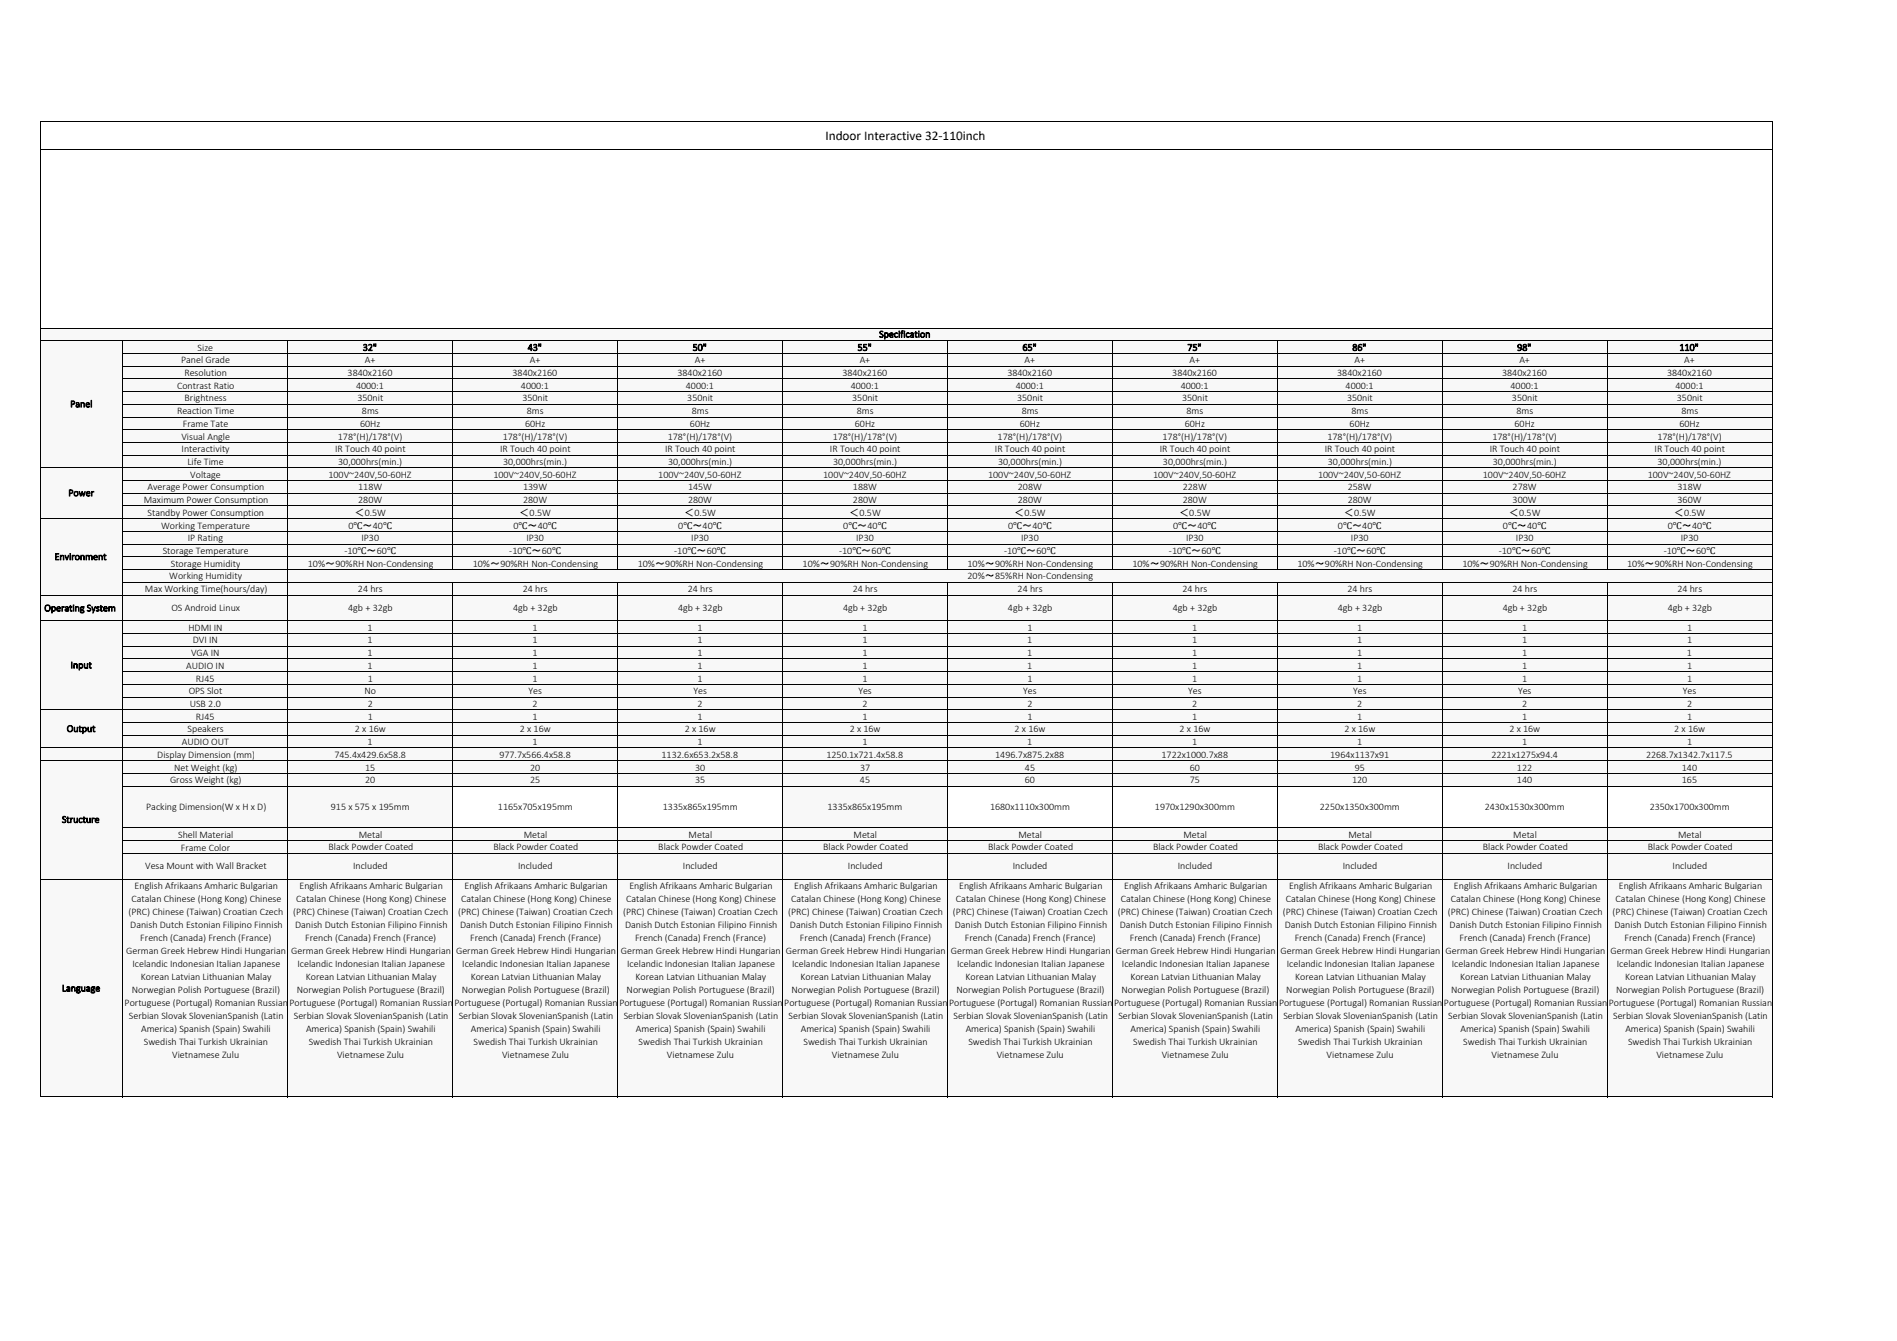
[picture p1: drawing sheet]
<svg xmlns="http://www.w3.org/2000/svg" width="297mm" height="210mm" viewBox="0 0 297 210" stroke-linecap="round" stroke-linejoin="round" font-family="sans-serif">
<defs><g id="words">
<text font-size="2.1" x="129.2" y="21.9">Indoor Interactive 32-110inch</text>
<g font-size="1.6">
<text x="137.7" y="52.8">Specification</text>
<text x="28.4" y="56.9">Panel Grade</text>
<text x="28.9" y="58.9">Resolution</text>
<text x="30.9" y="54.9">Size</text>
<text x="54.4" y="58.9">3840x2160</text>
<text x="56.8" y="54.9">32&quot;</text>
<text x="57.1" y="56.9">A+</text>
<text x="80.3" y="58.9">3840x2160</text>
<text x="82.6" y="54.9">43&quot;</text>
<text x="83" y="56.9">A+</text>
<text x="106.1" y="58.9">3840x2160</text>
<text x="108.5" y="54.9">50&quot;</text>
<text x="108.8" y="56.9">A+</text>
<text x="131.9" y="58.9">3840x2160</text>
<text x="134.3" y="54.9">55&quot;</text>
<text x="134.6" y="56.9">A+</text>
<text x="157.7" y="58.9">3840x2160</text>
<text x="160.1" y="54.9">65&quot;</text>
<text x="160.4" y="56.9">A+</text>
<text x="183.6" y="58.9">3840x2160</text>
<text x="185.9" y="54.9">75&quot;</text>
<text x="186.3" y="56.9">A+</text>
<text x="209.4" y="58.9">3840x2160</text>
<text x="211.7" y="54.9">86&quot;</text>
<text x="212.1" y="56.9">A+</text>
<text x="235.2" y="58.9">3840x2160</text>
<text x="237.6" y="54.9">98&quot;</text>
<text x="237.9" y="56.9">A+</text>
<text x="261" y="58.9">3840x2160</text>
<text x="263" y="54.9">110&quot;</text>
<text x="263.7" y="56.9">A+</text>
<text x="11" y="63.8">Panel</text>
<text x="27.7" y="60.9">Contrast Ratio</text>
<text x="27.7" y="64.9">Reaction Time</text>
<text x="28.9" y="62.9">Brightness</text>
<text x="55.7" y="60.9">4000:1</text>
<text x="56" y="62.9">350nit</text>
<text x="56.7" y="64.9">8ms</text>
<text x="81.6" y="60.9">4000:1</text>
<text x="81.8" y="62.9">350nit</text>
<text x="82.5" y="64.9">8ms</text>
<text x="107.4" y="60.9">4000:1</text>
<text x="107.6" y="62.9">350nit</text>
<text x="108.3" y="64.9">8ms</text>
<text x="133.2" y="60.9">4000:1</text>
<text x="133.4" y="62.9">350nit</text>
<text x="134.2" y="64.9">8ms</text>
<text x="159" y="60.9">4000:1</text>
<text x="159.3" y="62.9">350nit</text>
<text x="160" y="64.9">8ms</text>
<text x="184.9" y="60.9">4000:1</text>
<text x="185.1" y="62.9">350nit</text>
<text x="185.8" y="64.9">8ms</text>
<text x="210.7" y="60.9">4000:1</text>
<text x="210.9" y="62.9">350nit</text>
<text x="211.6" y="64.9">8ms</text>
<text x="236.5" y="60.9">4000:1</text>
<text x="236.7" y="62.9">350nit</text>
<text x="237.4" y="64.9">8ms</text>
<text x="262.4" y="60.9">4000:1</text>
<text x="262.6" y="62.9">350nit</text>
<text x="263.3" y="64.9">8ms</text>
<text x="28.4" y="68.8">Visual Angle</text>
<text x="28.4" y="70.8">Interactivity</text>
<text x="28.6" y="66.8">Frame Tate</text>
<text x="52.5" y="70.8">IR Touch 40 point</text>
<text x="52.9" y="68.8">178°(H)/178°(V)</text>
<text x="56.4" y="66.8">60Hz</text>
<text x="78.3" y="70.8">IR Touch 40 point</text>
<text x="78.7" y="68.8">178°(H)/178°(V)</text>
<text x="82.2" y="66.8">60Hz</text>
<text x="104.1" y="70.8">IR Touch 40 point</text>
<text x="104.6" y="68.8">178°(H)/178°(V)</text>
<text x="108" y="66.8">60Hz</text>
<text x="130" y="70.8">IR Touch 40 point</text>
<text x="130.4" y="68.8">178°(H)/178°(V)</text>
<text x="133.9" y="66.8">60Hz</text>
<text x="155.8" y="70.8">IR Touch 40 point</text>
<text x="156.2" y="68.8">178°(H)/178°(V)</text>
<text x="159.7" y="66.8">60Hz</text>
<text x="181.6" y="70.8">IR Touch 40 point</text>
<text x="182" y="68.8">178°(H)/178°(V)</text>
<text x="185.5" y="66.8">60Hz</text>
<text x="207.4" y="70.8">IR Touch 40 point</text>
<text x="207.9" y="68.8">178°(H)/178°(V)</text>
<text x="211.3" y="66.8">60Hz</text>
<text x="233.3" y="70.8">IR Touch 40 point</text>
<text x="233.7" y="68.8">178°(H)/178°(V)</text>
<text x="237.2" y="66.8">60Hz</text>
<text x="259.1" y="70.8">IR Touch 40 point</text>
<text x="259.5" y="68.8">178°(H)/178°(V)</text>
<text x="263" y="66.8">60Hz</text>
<text x="10.7" y="77.7">Power</text>
<text x="23.1" y="76.8">Average Power Consumption</text>
<text x="29.3" y="72.8">Life Time</text>
<text x="29.8" y="74.8">Voltage</text>
<text x="51.4" y="74.8">100V~240V,50-60HZ</text>
<text x="53" y="72.8">30,000hrs(min.)</text>
<text x="56.1" y="76.8">118W</text>
<text x="77.3" y="74.8">100V~240V,50-60HZ</text>
<text x="78.8" y="72.8">30,000hrs(min.)</text>
<text x="81.9" y="76.8">139W</text>
<text x="103.1" y="74.8">100V~240V,50-60HZ</text>
<text x="104.6" y="72.8">30,000hrs(min.)</text>
<text x="107.7" y="76.8">145W</text>
<text x="128.9" y="74.8">100V~240V,50-60HZ</text>
<text x="130.4" y="72.8">30,000hrs(min.)</text>
<text x="133.6" y="76.8">188W</text>
<text x="154.7" y="74.8">100V~240V,50-60HZ</text>
<text x="156.3" y="72.8">30,000hrs(min.)</text>
<text x="159.4" y="76.8">208W</text>
<text x="180.6" y="74.8">100V~240V,50-60HZ</text>
<text x="182.1" y="72.8">30,000hrs(min.)</text>
<text x="185.2" y="76.8">228W</text>
<text x="206.4" y="74.8">100V~240V,50-60HZ</text>
<text x="207.9" y="72.8">30,000hrs(min.)</text>
<text x="211" y="76.8">258W</text>
<text x="232.2" y="74.8">100V~240V,50-60HZ</text>
<text x="233.8" y="72.8">30,000hrs(min.)</text>
<text x="236.9" y="76.8">278W</text>
<text x="258" y="74.8">100V~240V,50-60HZ</text>
<text x="259.5" y="72.8">30,000hrs(min.)</text>
<text x="262.7" y="76.8">318W</text>
<text x="22.5" y="78.8">Maximum Power Consumption</text>
<text x="23.1" y="80.8">Standby Power Consumption</text>
<text x="25.2" y="82.8">Working Temperature</text>
<text x="54.6" y="82.8">0℃～40℃</text>
<text x="55.5" y="80.8">＜0.5W</text>
<text x="56.1" y="78.8">280W</text>
<text x="80.4" y="82.8">0℃～40℃</text>
<text x="81.3" y="80.8">＜0.5W</text>
<text x="81.9" y="78.8">280W</text>
<text x="106.2" y="82.8">0℃～40℃</text>
<text x="107.1" y="80.8">＜0.5W</text>
<text x="107.7" y="78.8">280W</text>
<text x="132" y="82.8">0℃～40℃</text>
<text x="133" y="80.8">＜0.5W</text>
<text x="133.6" y="78.8">280W</text>
<text x="157.9" y="82.8">0℃～40℃</text>
<text x="158.8" y="80.8">＜0.5W</text>
<text x="159.4" y="78.8">280W</text>
<text x="183.7" y="82.8">0℃～40℃</text>
<text x="184.6" y="80.8">＜0.5W</text>
<text x="185.2" y="78.8">280W</text>
<text x="209.5" y="82.8">0℃～40℃</text>
<text x="210.4" y="80.8">＜0.5W</text>
<text x="211" y="78.8">280W</text>
<text x="235.3" y="82.8">0℃～40℃</text>
<text x="236.3" y="80.8">＜0.5W</text>
<text x="236.9" y="78.8">300W</text>
<text x="261.2" y="82.8">0℃～40℃</text>
<text x="262.1" y="80.8">＜0.5W</text>
<text x="262.7" y="78.8">360W</text>
<text x="8.5" y="87.7">Environment</text>
<text x="25.5" y="86.7">Storage Temperature</text>
<text x="26.8" y="88.7">Storage Humidity</text>
<text x="29.4" y="84.8">IP Rating</text>
<text x="48.2" y="88.7">10%～90%RH Non-Condensing</text>
<text x="53.9" y="86.7">-10℃～60℃</text>
<text x="56.6" y="84.8">IP30</text>
<text x="74" y="88.7">10%～90%RH Non-Condensing</text>
<text x="79.8" y="86.7">-10℃～60℃</text>
<text x="82.4" y="84.8">IP30</text>
<text x="99.9" y="88.7">10%～90%RH Non-Condensing</text>
<text x="105.6" y="86.7">-10℃～60℃</text>
<text x="108.2" y="84.8">IP30</text>
<text x="125.7" y="88.7">10%～90%RH Non-Condensing</text>
<text x="131.4" y="86.7">-10℃～60℃</text>
<text x="134.1" y="84.8">IP30</text>
<text x="151.5" y="88.7">10%～90%RH Non-Condensing</text>
<text x="157.2" y="86.7">-10℃～60℃</text>
<text x="159.9" y="84.8">IP30</text>
<text x="177.3" y="88.7">10%～90%RH Non-Condensing</text>
<text x="183" y="86.7">-10℃～60℃</text>
<text x="185.7" y="84.8">IP30</text>
<text x="203.2" y="88.7">10%～90%RH Non-Condensing</text>
<text x="208.9" y="86.7">-10℃～60℃</text>
<text x="211.5" y="84.8">IP30</text>
<text x="229" y="88.7">10%～90%RH Non-Condensing</text>
<text x="234.7" y="86.7">-10℃～60℃</text>
<text x="237.4" y="84.8">IP30</text>
<text x="254.8" y="88.7">10%～90%RH Non-Condensing</text>
<text x="260.5" y="86.7">-10℃～60℃</text>
<text x="263.2" y="84.8">IP30</text>
<text x="6.9" y="95.7">Operating System</text>
<text x="22.7" y="92.8">Max Working Time(hours/day)</text>
<text x="26.5" y="90.7">Working Humidity</text>
<text x="26.8" y="95.7">OS Android Linux</text>
<text x="54.5" y="95.7">4gb + 32gb</text>
<text x="56" y="92.8">24 hrs</text>
<text x="80.4" y="95.7">4gb + 32gb</text>
<text x="81.9" y="92.8">24 hrs</text>
<text x="106.2" y="95.7">4gb + 32gb</text>
<text x="107.7" y="92.8">24 hrs</text>
<text x="132" y="95.7">4gb + 32gb</text>
<text x="133.5" y="92.8">24 hrs</text>
<text x="151.5" y="90.7">20%～85%RH Non-Condensing</text>
<text x="157.8" y="95.7">4gb + 32gb</text>
<text x="159.3" y="92.8">24 hrs</text>
<text x="183.7" y="95.7">4gb + 32gb</text>
<text x="185.2" y="92.8">24 hrs</text>
<text x="209.5" y="95.7">4gb + 32gb</text>
<text x="211" y="92.8">24 hrs</text>
<text x="235.3" y="95.7">4gb + 32gb</text>
<text x="236.8" y="92.8">24 hrs</text>
<text x="261.1" y="95.7">4gb + 32gb</text>
<text x="262.6" y="92.8">24 hrs</text>
<text x="29.5" y="98.8">HDMI IN</text>
<text x="30.2" y="100.8">DVI IN</text>
<text x="57.6" y="100.8">1</text>
<text x="57.6" y="98.8">1</text>
<text x="83.4" y="100.8">1</text>
<text x="83.4" y="98.8">1</text>
<text x="109.2" y="100.8">1</text>
<text x="109.2" y="98.8">1</text>
<text x="135" y="100.8">1</text>
<text x="135" y="98.8">1</text>
<text x="160.9" y="100.8">1</text>
<text x="160.9" y="98.8">1</text>
<text x="186.7" y="100.8">1</text>
<text x="186.7" y="98.8">1</text>
<text x="212.5" y="100.8">1</text>
<text x="212.5" y="98.8">1</text>
<text x="238.3" y="100.8">1</text>
<text x="238.3" y="98.8">1</text>
<text x="264.2" y="100.8">1</text>
<text x="264.2" y="98.8">1</text>
<text x="11" y="104.6">Input</text>
<text x="29.2" y="104.7">AUDIO IN</text>
<text x="29.9" y="102.7">VGA IN</text>
<text x="30.7" y="106.7">RJ45</text>
<text x="57.6" y="102.7">1</text>
<text x="57.6" y="104.7">1</text>
<text x="57.6" y="106.7">1</text>
<text x="83.4" y="102.7">1</text>
<text x="83.4" y="104.7">1</text>
<text x="83.4" y="106.7">1</text>
<text x="109.2" y="102.7">1</text>
<text x="109.2" y="104.7">1</text>
<text x="109.2" y="106.7">1</text>
<text x="135" y="102.7">1</text>
<text x="135" y="104.7">1</text>
<text x="135" y="106.7">1</text>
<text x="160.9" y="102.7">1</text>
<text x="160.9" y="104.7">1</text>
<text x="160.9" y="106.7">1</text>
<text x="186.7" y="102.7">1</text>
<text x="186.7" y="104.7">1</text>
<text x="186.7" y="106.7">1</text>
<text x="212.5" y="102.7">1</text>
<text x="212.5" y="104.7">1</text>
<text x="212.5" y="106.7">1</text>
<text x="238.3" y="102.7">1</text>
<text x="238.3" y="104.7">1</text>
<text x="238.3" y="106.7">1</text>
<text x="264.2" y="102.7">1</text>
<text x="264.2" y="104.7">1</text>
<text x="264.2" y="106.7">1</text>
<text x="29.5" y="108.7">OPS Slot</text>
<text x="29.7" y="110.7">USB 2.0</text>
<text x="30.7" y="112.7">RJ45</text>
<text x="57.1" y="108.7">No</text>
<text x="57.6" y="112.7">1</text>
<text x="57.6" y="110.7">2</text>
<text x="82.8" y="108.7">Yes</text>
<text x="83.4" y="112.7">1</text>
<text x="83.4" y="110.7">2</text>
<text x="108.6" y="108.7">Yes</text>
<text x="109.2" y="112.7">1</text>
<text x="109.2" y="110.7">2</text>
<text x="134.4" y="108.7">Yes</text>
<text x="135" y="112.7">1</text>
<text x="135" y="110.7">2</text>
<text x="160.2" y="108.7">Yes</text>
<text x="160.9" y="112.7">1</text>
<text x="160.9" y="110.7">2</text>
<text x="186.1" y="108.7">Yes</text>
<text x="186.7" y="112.7">1</text>
<text x="186.7" y="110.7">2</text>
<text x="211.9" y="108.7">Yes</text>
<text x="212.5" y="112.7">1</text>
<text x="212.5" y="110.7">2</text>
<text x="237.7" y="108.7">Yes</text>
<text x="238.3" y="112.7">1</text>
<text x="238.3" y="110.7">2</text>
<text x="263.5" y="108.7">Yes</text>
<text x="264.2" y="112.7">1</text>
<text x="264.2" y="110.7">2</text>
<text x="10.5" y="114.6">Output</text>
<text x="24.6" y="118.7">Display Dimension (mm)</text>
<text x="28.5" y="116.7">AUDIO OUT</text>
<text x="29.4" y="114.7">Speakers</text>
<text x="52.4" y="118.7">745.4x429.6x58.8</text>
<text x="55.6" y="114.7">2 x 16w</text>
<text x="57.6" y="116.7">1</text>
<text x="78.2" y="118.7">977.7x566.4x58.8</text>
<text x="81.4" y="114.7">2 x 16w</text>
<text x="83.4" y="116.7">1</text>
<text x="103.6" y="118.7">1132.6x653.2x58.8</text>
<text x="107.2" y="114.7">2 x 16w</text>
<text x="109.2" y="116.7">1</text>
<text x="129.4" y="118.7">1250.1x721.4x58.8</text>
<text x="133.1" y="114.7">2 x 16w</text>
<text x="135" y="116.7">1</text>
<text x="155.8" y="118.7">1496.7x875.2x88</text>
<text x="158.9" y="114.7">2 x 16w</text>
<text x="160.9" y="116.7">1</text>
<text x="181.9" y="118.7">1722x1000.7x88</text>
<text x="184.7" y="114.7">2 x 16w</text>
<text x="186.7" y="116.7">1</text>
<text x="208.3" y="118.7">1964x1137x91</text>
<text x="210.5" y="114.7">2 x 16w</text>
<text x="212.5" y="116.7">1</text>
<text x="233.5" y="118.7">2221x1275x94.4</text>
<text x="236.3" y="114.7">2 x 16w</text>
<text x="238.3" y="116.7">1</text>
<text x="257.7" y="118.7">2268.7x1342.7x117.5</text>
<text x="262.2" y="114.7">2 x 16w</text>
<text x="264.2" y="116.7">1</text>
<text x="26.6" y="122.6">Gross Weight (kg)</text>
<text x="27.3" y="120.7">Net Weight (kg)</text>
<text x="57.2" y="122.6">20</text>
<text x="57.2" y="120.7">15</text>
<text x="83" y="122.6">25</text>
<text x="83" y="120.7">20</text>
<text x="108.8" y="122.6">35</text>
<text x="108.8" y="120.7">30</text>
<text x="134.7" y="122.6">45</text>
<text x="134.7" y="120.7">37</text>
<text x="160.5" y="122.6">60</text>
<text x="160.5" y="120.7">45</text>
<text x="186.3" y="122.6">75</text>
<text x="186.3" y="120.7">60</text>
<text x="211.7" y="122.6">120</text>
<text x="212.1" y="120.7">95</text>
<text x="237.5" y="122.6">140</text>
<text x="237.5" y="120.7">122</text>
<text x="263.4" y="122.6">165</text>
<text x="263.4" y="120.7">140</text>
<text x="9.7" y="128.8">Structure</text>
<text x="22.9" y="126.9">Packing Dimension(W x H x D)</text>
<text x="27.9" y="131.2">Shell Material</text>
<text x="51.8" y="126.9">915 x 575 x 195mm</text>
<text x="56.2" y="131.2">Metal</text>
<text x="78" y="126.9">1165x705x195mm</text>
<text x="82" y="131.2">Metal</text>
<text x="103.8" y="126.9">1335x865x195mm</text>
<text x="107.8" y="131.2">Metal</text>
<text x="129.6" y="126.9">1335x865x195mm</text>
<text x="133.7" y="131.2">Metal</text>
<text x="155" y="126.9">1680x1110x300mm</text>
<text x="159.5" y="131.2">Metal</text>
<text x="180.9" y="126.9">1970x1290x300mm</text>
<text x="185.3" y="131.2">Metal</text>
<text x="206.7" y="126.9">2250x1350x300mm</text>
<text x="211.1" y="131.2">Metal</text>
<text x="232.5" y="126.9">2430x1530x300mm</text>
<text x="237" y="131.2">Metal</text>
<text x="258.3" y="126.9">2350x1700x300mm</text>
<text x="262.8" y="131.2">Metal</text>
<text x="22.7" y="136.1">Vesa Mount with Wall Bracket</text>
<text x="28.3" y="133.2">Frame Color</text>
<text x="51.4" y="133.1">Black Powder Coated</text>
<text x="55.3" y="136.1">Included</text>
<text x="77.3" y="133.1">Black Powder Coated</text>
<text x="81.1" y="136.1">Included</text>
<text x="103.1" y="133.1">Black Powder Coated</text>
<text x="106.9" y="136.1">Included</text>
<text x="128.9" y="133.1">Black Powder Coated</text>
<text x="132.8" y="136.1">Included</text>
<text x="154.7" y="133.1">Black Powder Coated</text>
<text x="158.6" y="136.1">Included</text>
<text x="180.6" y="133.1">Black Powder Coated</text>
<text x="184.4" y="136.1">Included</text>
<text x="206.4" y="133.1">Black Powder Coated</text>
<text x="210.2" y="136.1">Included</text>
<text x="232.2" y="133.1">Black Powder Coated</text>
<text x="236.1" y="136.1">Included</text>
<text x="258" y="133.1">Black Powder Coated</text>
<text x="261.9" y="136.1">Included</text>
<text x="20.1" y="143.3">(PRC) Chinese (Taiwan) Croatian Czech</text>
<text x="20.6" y="141.2">Catalan Chinese (Hong Kong) Chinese</text>
<text x="21.1" y="139.2">English Afrikaans Amharic Bulgarian</text>
<text x="45.9" y="143.3">(PRC) Chinese (Taiwan) Croatian Czech</text>
<text x="46.4" y="141.2">Catalan Chinese (Hong Kong) Chinese</text>
<text x="46.9" y="139.2">English Afrikaans Amharic Bulgarian</text>
<text x="71.8" y="143.3">(PRC) Chinese (Taiwan) Croatian Czech</text>
<text x="72.2" y="141.2">Catalan Chinese (Hong Kong) Chinese</text>
<text x="72.7" y="139.2">English Afrikaans Amharic Bulgarian</text>
<text x="97.6" y="143.3">(PRC) Chinese (Taiwan) Croatian Czech</text>
<text x="98" y="141.2">Catalan Chinese (Hong Kong) Chinese</text>
<text x="98.5" y="139.2">English Afrikaans Amharic Bulgarian</text>
<text x="123.4" y="143.3">(PRC) Chinese (Taiwan) Croatian Czech</text>
<text x="123.9" y="141.2">Catalan Chinese (Hong Kong) Chinese</text>
<text x="124.4" y="139.2">English Afrikaans Amharic Bulgarian</text>
<text x="149.2" y="143.3">(PRC) Chinese (Taiwan) Croatian Czech</text>
<text x="149.7" y="141.2">Catalan Chinese (Hong Kong) Chinese</text>
<text x="150.2" y="139.2">English Afrikaans Amharic Bulgarian</text>
<text x="175" y="143.3">(PRC) Chinese (Taiwan) Croatian Czech</text>
<text x="175.5" y="141.2">Catalan Chinese (Hong Kong) Chinese</text>
<text x="176" y="139.2">English Afrikaans Amharic Bulgarian</text>
<text x="200.9" y="143.3">(PRC) Chinese (Taiwan) Croatian Czech</text>
<text x="201.3" y="141.2">Catalan Chinese (Hong Kong) Chinese</text>
<text x="201.8" y="139.2">English Afrikaans Amharic Bulgarian</text>
<text x="226.7" y="143.3">(PRC) Chinese (Taiwan) Croatian Czech</text>
<text x="227.2" y="141.2">Catalan Chinese (Hong Kong) Chinese</text>
<text x="227.7" y="139.2">English Afrikaans Amharic Bulgarian</text>
<text x="252.5" y="143.3">(PRC) Chinese (Taiwan) Croatian Czech</text>
<text x="253" y="141.2">Catalan Chinese (Hong Kong) Chinese</text>
<text x="253.5" y="139.2">English Afrikaans Amharic Bulgarian</text>
<text x="19.8" y="149.4">German Greek Hebrew Hindi Hungarian</text>
<text x="20.4" y="145.3">Danish Dutch Estonian Filipino Finnish</text>
<text x="22" y="147.3">French (Canada) French (France)</text>
<text x="45.6" y="149.4">German Greek Hebrew Hindi Hungarian</text>
<text x="46.2" y="145.3">Danish Dutch Estonian Filipino Finnish</text>
<text x="47.8" y="147.3">French (Canada) French (France)</text>
<text x="71.4" y="149.4">German Greek Hebrew Hindi Hungarian</text>
<text x="72" y="145.3">Danish Dutch Estonian Filipino Finnish</text>
<text x="73.6" y="147.3">French (Canada) French (France)</text>
<text x="97.2" y="149.4">German Greek Hebrew Hindi Hungarian</text>
<text x="97.9" y="145.3">Danish Dutch Estonian Filipino Finnish</text>
<text x="99.4" y="147.3">French (Canada) French (France)</text>
<text x="123.1" y="149.4">German Greek Hebrew Hindi Hungarian</text>
<text x="123.7" y="145.3">Danish Dutch Estonian Filipino Finnish</text>
<text x="125.3" y="147.3">French (Canada) French (France)</text>
<text x="148.9" y="149.4">German Greek Hebrew Hindi Hungarian</text>
<text x="149.5" y="145.3">Danish Dutch Estonian Filipino Finnish</text>
<text x="151.1" y="147.3">French (Canada) French (France)</text>
<text x="174.7" y="149.4">German Greek Hebrew Hindi Hungarian</text>
<text x="175.3" y="145.3">Danish Dutch Estonian Filipino Finnish</text>
<text x="176.9" y="147.3">French (Canada) French (France)</text>
<text x="200.5" y="149.4">German Greek Hebrew Hindi Hungarian</text>
<text x="201.2" y="145.3">Danish Dutch Estonian Filipino Finnish</text>
<text x="202.7" y="147.3">French (Canada) French (France)</text>
<text x="226.4" y="149.4">German Greek Hebrew Hindi Hungarian</text>
<text x="227" y="145.3">Danish Dutch Estonian Filipino Finnish</text>
<text x="228.6" y="147.3">French (Canada) French (France)</text>
<text x="252.2" y="149.4">German Greek Hebrew Hindi Hungarian</text>
<text x="252.8" y="145.3">Danish Dutch Estonian Filipino Finnish</text>
<text x="254.4" y="147.3">French (Canada) French (France)</text>
<text x="9.7" y="155.2">Language</text>
<text x="20.7" y="155.4">Norwegian Polish Portuguese (Brazil)</text>
<text x="20.7" y="151.4">Icelandic Indonesian Italian Japanese</text>
<text x="22.1" y="153.4">Korean Latvian Lithuanian Malay</text>
<text x="46.5" y="155.4">Norwegian Polish Portuguese (Brazil)</text>
<text x="46.6" y="151.4">Icelandic Indonesian Italian Japanese</text>
<text x="47.9" y="153.4">Korean Latvian Lithuanian Malay</text>
<text x="72.3" y="155.4">Norwegian Polish Portuguese (Brazil)</text>
<text x="72.4" y="151.4">Icelandic Indonesian Italian Japanese</text>
<text x="73.7" y="153.4">Korean Latvian Lithuanian Malay</text>
<text x="98.1" y="155.4">Norwegian Polish Portuguese (Brazil)</text>
<text x="98.2" y="151.4">Icelandic Indonesian Italian Japanese</text>
<text x="99.5" y="153.4">Korean Latvian Lithuanian Malay</text>
<text x="123.9" y="155.4">Norwegian Polish Portuguese (Brazil)</text>
<text x="124" y="151.4">Icelandic Indonesian Italian Japanese</text>
<text x="125.3" y="153.4">Korean Latvian Lithuanian Malay</text>
<text x="149.8" y="155.4">Norwegian Polish Portuguese (Brazil)</text>
<text x="149.9" y="151.4">Icelandic Indonesian Italian Japanese</text>
<text x="151.2" y="153.4">Korean Latvian Lithuanian Malay</text>
<text x="175.6" y="155.4">Norwegian Polish Portuguese (Brazil)</text>
<text x="175.7" y="151.4">Icelandic Indonesian Italian Japanese</text>
<text x="177" y="153.4">Korean Latvian Lithuanian Malay</text>
<text x="201.4" y="155.4">Norwegian Polish Portuguese (Brazil)</text>
<text x="201.5" y="151.4">Icelandic Indonesian Italian Japanese</text>
<text x="202.8" y="153.4">Korean Latvian Lithuanian Malay</text>
<text x="227.2" y="155.4">Norwegian Polish Portuguese (Brazil)</text>
<text x="227.3" y="151.4">Icelandic Indonesian Italian Japanese</text>
<text x="228.6" y="153.4">Korean Latvian Lithuanian Malay</text>
<text x="253.1" y="155.4">Norwegian Polish Portuguese (Brazil)</text>
<text x="253.1" y="151.4">Icelandic Indonesian Italian Japanese</text>
<text x="254.5" y="153.4">Korean Latvian Lithuanian Malay</text>
<text x="19.5" y="157.5">Portuguese (Portugal) Romanian Russian</text>
<text x="20.2" y="159.5">Serbian Slovak SlovenianSpanish (Latin</text>
<text x="22.1" y="161.5">America) Spanish (Spain) Swahili</text>
<text x="45.3" y="157.5">Portuguese (Portugal) Romanian Russian</text>
<text x="46" y="159.5">Serbian Slovak SlovenianSpanish (Latin</text>
<text x="47.9" y="161.5">America) Spanish (Spain) Swahili</text>
<text x="71.2" y="157.5">Portuguese (Portugal) Romanian Russian</text>
<text x="71.8" y="159.5">Serbian Slovak SlovenianSpanish (Latin</text>
<text x="73.7" y="161.5">America) Spanish (Spain) Swahili</text>
<text x="97" y="157.5">Portuguese (Portugal) Romanian Russian</text>
<text x="97.7" y="159.5">Serbian Slovak SlovenianSpanish (Latin</text>
<text x="99.6" y="161.5">America) Spanish (Spain) Swahili</text>
<text x="122.8" y="157.5">Portuguese (Portugal) Romanian Russian</text>
<text x="123.5" y="159.5">Serbian Slovak SlovenianSpanish (Latin</text>
<text x="125.4" y="161.5">America) Spanish (Spain) Swahili</text>
<text x="148.6" y="157.5">Portuguese (Portugal) Romanian Russian</text>
<text x="149.3" y="159.5">Serbian Slovak SlovenianSpanish (Latin</text>
<text x="151.2" y="161.5">America) Spanish (Spain) Swahili</text>
<text x="174.5" y="157.5">Portuguese (Portugal) Romanian Russian</text>
<text x="175.1" y="159.5">Serbian Slovak SlovenianSpanish (Latin</text>
<text x="177" y="161.5">America) Spanish (Spain) Swahili</text>
<text x="200.3" y="157.5">Portuguese (Portugal) Romanian Russian</text>
<text x="201" y="159.5">Serbian Slovak SlovenianSpanish (Latin</text>
<text x="202.9" y="161.5">America) Spanish (Spain) Swahili</text>
<text x="226.1" y="157.5">Portuguese (Portugal) Romanian Russian</text>
<text x="226.8" y="159.5">Serbian Slovak SlovenianSpanish (Latin</text>
<text x="228.7" y="161.5">America) Spanish (Spain) Swahili</text>
<text x="251.9" y="157.5">Portuguese (Portugal) Romanian Russian</text>
<text x="252.6" y="159.5">Serbian Slovak SlovenianSpanish (Latin</text>
<text x="254.5" y="161.5">America) Spanish (Spain) Swahili</text>
<text x="22.5" y="163.6">Swedish Thai Turkish Ukrainian</text>
<text x="27" y="165.6">Vietnamese Zulu</text>
<text x="48.3" y="163.6">Swedish Thai Turkish Ukrainian</text>
<text x="52.8" y="165.6">Vietnamese Zulu</text>
<text x="74.2" y="163.6">Swedish Thai Turkish Ukrainian</text>
<text x="78.6" y="165.6">Vietnamese Zulu</text>
<text x="100" y="163.6">Swedish Thai Turkish Ukrainian</text>
<text x="104.4" y="165.6">Vietnamese Zulu</text>
<text x="125.8" y="163.6">Swedish Thai Turkish Ukrainian</text>
<text x="130.3" y="165.6">Vietnamese Zulu</text>
<text x="151.6" y="163.6">Swedish Thai Turkish Ukrainian</text>
<text x="156.1" y="165.6">Vietnamese Zulu</text>
<text x="177.5" y="163.6">Swedish Thai Turkish Ukrainian</text>
<text x="181.9" y="165.6">Vietnamese Zulu</text>
<text x="203.3" y="163.6">Swedish Thai Turkish Ukrainian</text>
<text x="207.7" y="165.6">Vietnamese Zulu</text>
<text x="229.1" y="163.6">Swedish Thai Turkish Ukrainian</text>
<text x="233.5" y="165.6">Vietnamese Zulu</text>
<text x="254.9" y="163.6">Swedish Thai Turkish Ukrainian</text>
<text x="259.4" y="165.6">Vietnamese Zulu</text>
</g>
</g></defs>
<g fill="#f8f8f8">
<path d="M6.4 51.4h271.1v71.7h-271.1z"/>
<path d="M6.4 123.1h64.5v6.6h-64.5z"/>
<path d="M122.5 123.1h25.9v6.6h-25.9z"/>
<path d="M6.4 129.6h271.1v42.2h-271.1z"/>
</g>
<g fill="none" stroke="#000" stroke-width=".16">
<path d="M6.4 19v152.8M6.4 19.1h271.1M277.5 19.1v152.7M6.4 23.4h271.1M6.4 51.4h271.1M6.4 53.4h271.1M19.2 53.4v118.4M19.3 55.4h258.2M19.3 57.3h258.2M19.3 59.3h258.2M45.1 53.4v118.4M70.9 53.4v35.8"/>
<path d="M96.7 53.4v35.8M122.5 53.4v35.8M148.4 53.4v35.8M174.2 53.4v35.8M200 53.4v35.8M225.8 53.4v35.8M251.6 53.4v35.8M6.4 73.3h271.1M19.3 61.3h258.2M19.3 63.3h258.2M19.3 65.3h258.2M19.3 67.3h258.2"/>
<path d="M19.3 69.3h258.2M19.3 71.3h258.2M19.3 75.2h258.2M19.3 77.2h258.2M19.3 79.2h258.2M6.4 81.2h271.1M6.4 93.2h271.1M6.4 97.2h271.1M19.3 83.2h258.2M19.3 85.2h258.2M19.3 87.2h258.2M19.3 89.2h258.2"/>
<path d="M19.3 91.2h258.2M19.3 99.2h258.2M70.9 91.3v80.5M96.7 91.3v80.5M122.5 91.3v80.5M148.4 91.3v80.5M174.2 91.3v80.5M200 91.3v80.5M225.8 91.3v80.5M251.6 91.3v80.5M6.4 111.1h271.1M6.4 117.1h271.1"/>
<path d="M6.4 119.1h271.1M19.3 101.2h258.2M19.3 103.2h258.2M19.3 105.2h258.2M19.3 107.2h258.2M19.3 109.2h258.2M19.3 113.1h258.2M19.3 115.1h258.2M6.4 137.6h271.1M19.3 121.1h258.2M19.3 123.1h258.2M19.3 129.6h258.2"/>
<path d="M19.3 131.6h258.2M19.3 133.6h258.2M6.4 171.8h271.1"/>
</g>
<use href="#words"/>
</svg>
